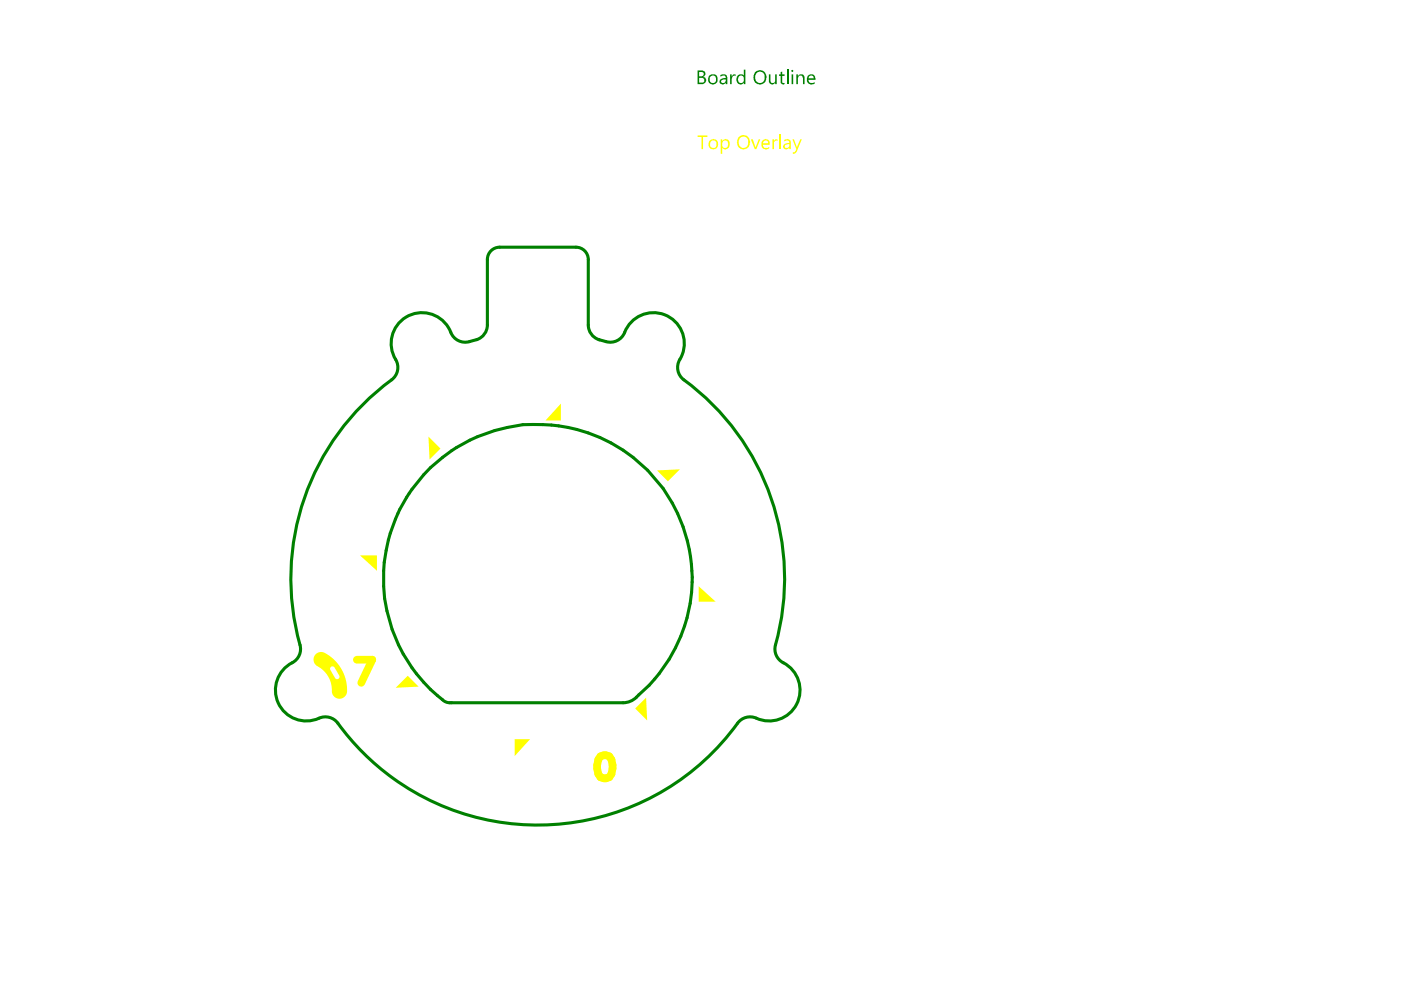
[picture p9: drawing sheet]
<svg xmlns="http://www.w3.org/2000/svg" width="297mm" height="210mm" viewBox="0 0 297 210" stroke-linecap="round" stroke-linejoin="round" font-family="sans-serif">
<path d="M103.3 55v13.9M105.9 52.4h16.2M124.7 55v13.9M132.1 149h-36.7M134.9 147.8a32.7 32.7 0 0 0-12.1-56.6 32.7 32.7 0 0 0-39.7 42.2 32.7 32.7 0 0 0 10.7 14.9" fill="none" stroke="#008000" stroke-width=".65"/>
<g fill="#008000">
<path d="M154.8 15.8h.3v.4l.4-.4h.5v.3l-.4-.1-.4 .4-.1 1.4h-.3z"/>
<path d="M163 15.8h.4v1.1a.51 .51 0 0 0 .4 .7 .51 .51 0 0 0 .5-.6v-1.2h.4v2h-.4v-.3a.71 .71 0 0 1-.8 .4 .71 .71 0 0 1-.5-.9z"/>
<path d="M165.5 15.3l.3-.1v.6h.5v.3h-.5v1.2a.29 .29 0 0 0 .2 .3 .29 .29 0 0 0 .3 0v.2l-.1 .1h-.3l-.4-.3v-1.5h-.3v-.3h.3z"/>
<path d="M148.2 15.3v.9h.4a.47 .47 0 0 0 .6-.5 .47 .47 0 0 0-.6-.4zM148.2 16.5v1h.5a.51 .51 0 0 0 .6-.5 .51 .51 0 0 0-.7-.5zM147.9 14.9h.9a.72 .72 0 0 1 .8 .6 .72 .72 0 0 1-.5 .8 .75 .75 0 0 1 .6 .9 .75 .75 0 0 1-.8 .6h-1z"/>
<path d="M150.4 16.8a.76 .76 0 0 0 1.5 0 .76 .76 0 0 0-1.5 0zM150.3 16.1a1.07 1.07 0 0 1 1.4-.2 1.07 1.07 0 0 1 .3 1.5 1.07 1.07 0 0 1-1.4 .4 1.11 1.11 0 0 1-.3-1.7z"/>
<path d="M153 17a.44 .44 0 0 0 .2 .6 .44 .44 0 0 0 .6-.3l.1-.5zM152.7 15.9a.94 .94 0 0 1 1.5 .4v1.5h-.3v-.3a.68 .68 0 0 1-1 .3 .68 .68 0 0 1-.2-1l1.2-.4a.68 .68 0 0 0-1.2-.1z"/>
<path d="M156.4 16a1 1 0 0 1 1.3 0v-1.2h.3v3h-.3v-.3a.88 .88 0 0 1-1.2 .3 .88 .88 0 0 1-.3-1.2zM156.6 16.3a.8 .8 0 0 0-.1 .9 .8 .8 0 0 0 .9 .4l.2-.2 .1-.8a.59 .59 0 0 0-.4-.6 .59 .59 0 0 0-.7 .3z"/>
<path d="M160.3 15.6a1.25 1.25 0 0 0-.1 1.3 1.25 1.25 0 0 0 1.2 .7 1.3 1.3 0 0 0 .2-2.2 .94 .94 0 0 0-1.3 .2zM160 15.4l.1-.1a1.48 1.48 0 0 1 2.4 .8 1.48 1.48 0 0 1-1.8 1.7 1.63 1.63 0 0 1-.7-2.4z"/>
</g>
<path d="M167 14.8v3" fill="none" stroke="#008000" stroke-width=".33"/>
<g fill="#008000">
<path d="M168.8 15.8h.4v.3a.77 .77 0 0 1 .9-.3 .77 .77 0 0 1 .5 .8v1.2h-.4v-1.1a.55 .55 0 0 0-.5-.7 .55 .55 0 0 0-.5 .7v1.1h-.4z"/>
<path d="M167.8 15.1a.22 .22 0 0 1 .4 0 .22 .22 0 0 1-.4 0zM167.8 15.8h.4v2h-.4z"/>
<path d="M171.5 16.3l-.1 .3h1.2a.59 .59 0 0 0-.4-.6 .59 .59 0 0 0-.7 .3zM171.2 16.1a.95 .95 0 0 1 1.2-.3 .95 .95 0 0 1 .5 1.1h-1.5a.79 .79 0 0 0 .5 .7 .79 .79 0 0 0 .8-.2v.3a1.06 1.06 0 0 1-1.4-.1 1.06 1.06 0 0 1-.1-1.4z"/>
</g>
<path d="M105.9 52.4a2.61 2.61 0 0 0-2.6 2.6M122.1 52.4a2.61 2.61 0 0 1 2.6 2.6M95.6 70.5a6.5 6.5 0 0 0-9-3.5 6.5 6.5 0 0 0-2.7 9.2 3.3 3.3 0 0 1-.9 4.3 52.4 52.4 0 0 0-19.3 56.9 3.3 3.3 0 0 1-1.8 3.1 6.6 6.6 0 0 0-2.7 9 6.6 6.6 0 0 0 9.1 2.6 3.3 3.3 0 0 1 3.3 1.2M103.3 68.9a3.6 3.6 0 0 1-3.4 3.4 3.3 3.3 0 0 1-4.3-1.8M124.7 68.9a3.7 3.7 0 0 0 3.4 3.4 3.3 3.3 0 0 0 4.3-1.8M132.4 70.5a6.5 6.5 0 0 1 9-3.5 6.5 6.5 0 0 1 2.7 9.2 3.3 3.3 0 0 0 .9 4.3 52.4 52.4 0 0 1 19.3 56.9 3.3 3.3 0 0 0 1.8 3.1 6.6 6.6 0 0 1 2.7 9 6.6 6.6 0 0 1-9 2.6 3.3 3.3 0 0 0-3.4 1.2 52.4 52.4 0 0 1-84.8 0M93.8 148.3l.6 .5 1 .2M134.9 147.8l-1.3 .9-1.5 .3" fill="none" stroke="#008000" stroke-width=".65"/>
<g fill="#ff0">
<path d="M109.1 156.7h3.3l-3.3 3.6z"/>
<path d="M134.7 150.2l2.3-2.3 .2 4.9z"/>
<path d="M148.1 124.3l3.6 3.3h-3.6z"/>
<path d="M139.3 99.7l4.9-.2-2.6 2.5z"/>
<path d="M118.9 85.6v3.6h-3.3z"/>
<path d="M90.8 92.6l2.6 2.5-2.3 2.3z"/>
<path d="M76.3 117.8h3.6v3.2z"/>
<path d="M83.9 145.8l2.5-2.5 2.4 2.3z"/>
<path d="M67 138.7a1.86 1.86 0 0 1 2.6 .2 9 9 0 0 1 4 7.7 1.66 1.66 0 0 1-2 1.5 1.66 1.66 0 0 1-1.3-2.1 5.7 5.7 0 0 0-3-4.7 1.61 1.61 0 0 1-.3-2.6zM70.1 141.4l-.1 .6 1 1.7a.51 .51 0 0 0 .7 .2 .51 .51 0 0 0 .2-.7l-1-1.7a.51 .51 0 0 0-.8-.1z"/>
</g>
<path d="M75.7 139.9h3.2l-2.3 4.9M127.3 160.4a1.59 1.59 0 0 1 2.3 .7 4 4 0 0 1-.4 3.7 1.59 1.59 0 0 1-2.4-.7 4 4 0 0 1 .5-3.7z" fill="none" stroke="#ff0" stroke-width="1.6"/>
<g fill="#ff0">
<path d="M147.9 28.7h2.1v.3h-.9v2.6h-.4v-2.6h-.8z"/>
<path d="M159.2 29.5h.4l.6 1.9 .7-1.9h.3l-.8 2.1h-.4z"/>
<path d="M163.8 29.5h.3v.5l.2-.5h.5v.4a.41 .41 0 0 0-.6 .2l-.1 1.5h-.3z"/>
<path d="M150.5 30.5a.76 .76 0 0 0 1.5 0 .76 .76 0 0 0-1.5 0zM150.4 29.9a1.08 1.08 0 0 1 1.6-.1 1.08 1.08 0 0 1-.1 1.6 1.08 1.08 0 0 1-1.6-.3l-.1-.8z"/>
<path d="M152.8 29.5h.3v.4a.92 .92 0 0 1 1.2-.3 .92 .92 0 0 1 .4 1.2 .88 .88 0 0 1-.6 .8 .88 .88 0 0 1-1-.3v1.3h-.3zM153.2 30l-.1 .8a.64 .64 0 0 0 .8 .6 .64 .64 0 0 0 .5-.9 .64 .64 0 0 0-.4-.7 .64 .64 0 0 0-.8 .2z"/>
<path d="M156.8 29.4a1.25 1.25 0 0 0-.1 1.3 1.25 1.25 0 0 0 1.2 .7 1.3 1.3 0 0 0 .2-2.3 .94 .94 0 0 0-1.3 .3zM156.5 29.1a1.44 1.44 0 0 1 1.9-.2 1.44 1.44 0 0 1 .5 1.9 1.38 1.38 0 0 1-1.9 .7 1.38 1.38 0 0 1-.6-1.9z"/>
<path d="M161.9 30l-.1 .4h1.1a.53 .53 0 0 0-.4-.7 .53 .53 0 0 0-.6 .3zM161.5 30a.87 .87 0 0 1 .8-.5 .87 .87 0 0 1 .8 .5l.1 .7h-1.4a.7 .7 0 0 0 .4 .7 .7 .7 0 0 0 .8-.2l.1 .2a1.05 1.05 0 0 1-1.3 .1 1.05 1.05 0 0 1-.4-1.2z"/>
</g>
<path d="M165.3 28.5v3.1" fill="none" stroke="#ff0" stroke-width=".33"/>
<g fill="#ff0">
<path d="M168 29.5h.3l.7 1.8 .7-1.8h.3l-1.1 2.7-.5 .4h-.3v-.3h.4l.3-.7z"/>
<path d="M166.4 30.8a.48 .48 0 0 0 .5 .6 .48 .48 0 0 0 .4-.6v-.3zM166.3 29.6a.89 .89 0 0 1 1.4 .7v1.3h-.4v-.3a.67 .67 0 0 1-.8 .4 .67 .67 0 0 1-.5-.8 .67 .67 0 0 1 .8-.5l.5-.1a.59 .59 0 0 0-.4-.5 .59 .59 0 0 0-.6 .2z"/>
</g>
</svg>
